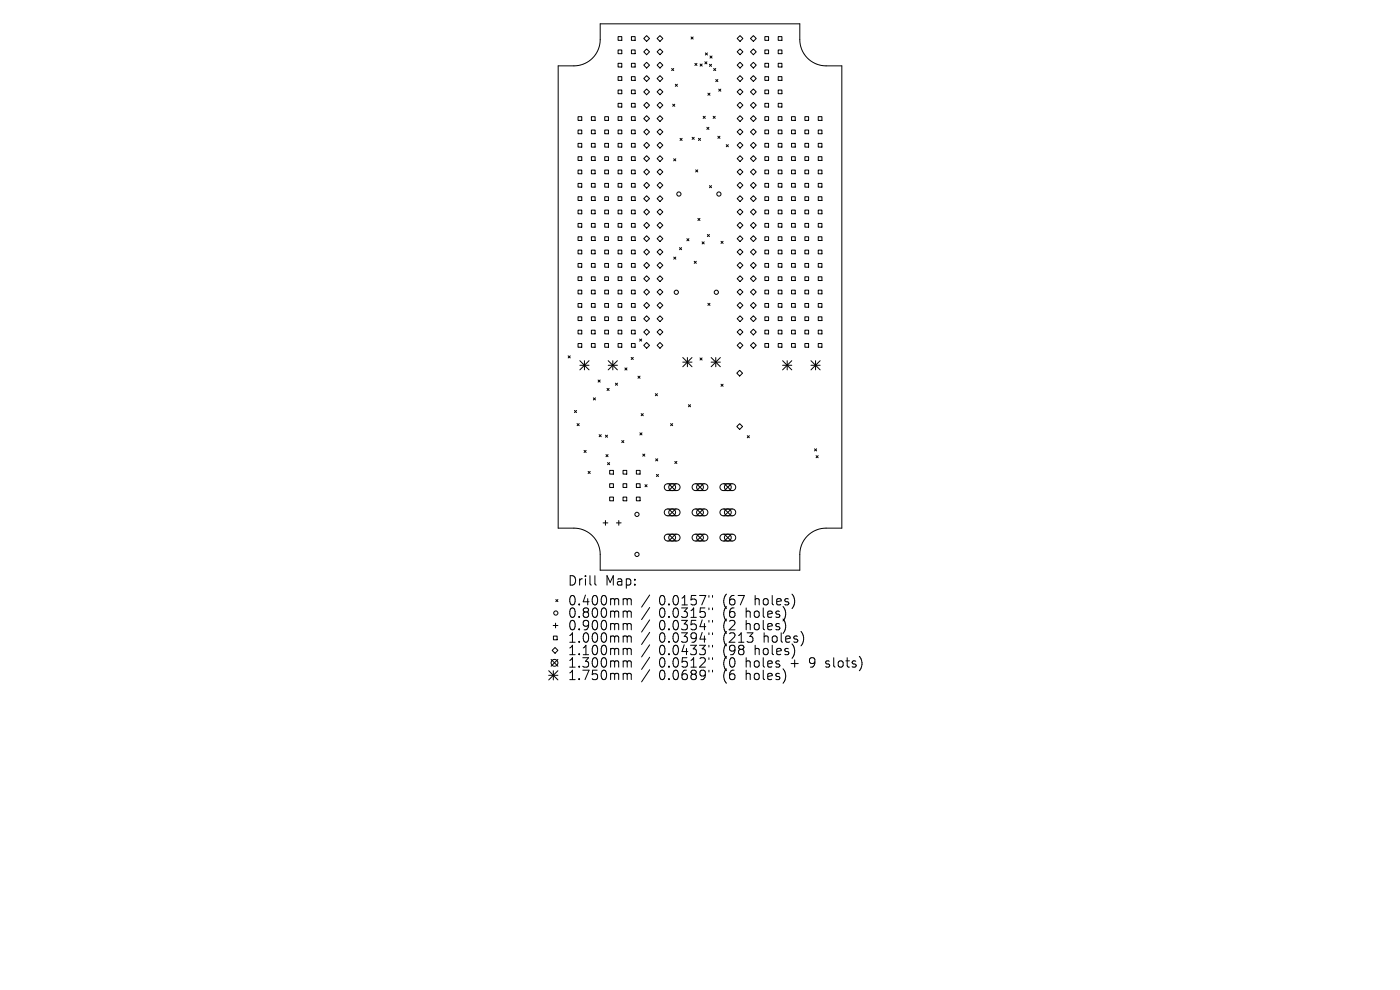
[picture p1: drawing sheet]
<svg xmlns="http://www.w3.org/2000/svg" width="297mm" height="210mm" viewBox="0 0 297 210" stroke-linecap="round" stroke-linejoin="round" font-family="sans-serif">
<defs><g id="words">
<g font-size="2.8">
<text x="120.4" y="124.5">Drill</text>
<text x="128.4" y="124.5">Map:</text>
<text x="120.4" y="128.7">0.400mm</text>
<text x="120.4" y="131.3">0.800mm</text>
<text x="139.8" y="128.7">0.0157&quot;</text>
<text x="139.8" y="131.3">0.0315&quot;</text>
<text x="153.5" y="128.7">(67</text>
<text x="153.5" y="131.3">(6</text>
<text x="158.5" y="131.3">holes)</text>
<text x="160.4" y="128.7">holes)</text>
<text x="120.4" y="134">0.900mm</text>
<text x="120.4" y="136.6">1.000mm</text>
<text x="139.8" y="134">0.0354&quot;</text>
<text x="139.8" y="136.6">0.0394&quot;</text>
<text x="153.5" y="134">(2</text>
<text x="153.5" y="136.6">(213</text>
<text x="158.5" y="134">holes)</text>
<text x="162.3" y="136.6">holes)</text>
<text x="120.4" y="139.3">1.100mm</text>
<text x="120.4" y="141.9">1.300mm</text>
<text x="139.8" y="139.3">0.0433&quot;</text>
<text x="139.8" y="141.9">0.0512&quot;</text>
<text x="153.5" y="139.3">(98</text>
<text x="153.5" y="141.9">(0</text>
<text x="158.5" y="141.9">holes</text>
<text x="160.4" y="139.3">holes)</text>
<text x="168.2" y="141.9">+</text>
<text x="172.4" y="141.9">9</text>
<text x="176" y="141.9">slots)</text>
<text x="120.4" y="144.6">1.750mm</text>
<text x="139.8" y="144.6">0.0689&quot;</text>
<text x="153.5" y="144.6">(6</text>
<text x="158.5" y="144.6">holes)</text>
</g>
</g></defs>
<g fill="none" stroke="#000" stroke-width=".21">
<path d="M118.4 14h3.4a5.6 5.6 0 0 0 5.5-5.6v-3.3h42.4v3.3a5.6 5.6 0 0 0 5.5 5.6h3.4v98h-3.4a5.6 5.6 0 0 0-5.5 5.6v3.3h-42.4v-3.3a5.6 5.6 0 0 0-5.5-5.6h-3.4zM131.1 7.8h.8v.8h-.8zM131.1 10.6h.8v.8h-.8zM131.1 13.4h.8v.8h-.8zM131.1 16.3h.8v.8h-.8zM131.1 19.1h.8v.8h-.8zM134 7.8h.7v.8h-.7zM134 10.6h.7v.8h-.7zM134 13.4h.7v.8h-.7zM134 16.3h.7v.8h-.7zM134 19.1h.7v.8h-.7zM136.6 8.2l.6-.6 .6 .6-.6 .6z"/>
<path d="M136.6 11l.6-.6 .6 .6-.6 .6zM136.6 13.8l.6-.6 .6 .6-.6 .6zM136.6 19.5l.6-.6 .6 .6-.6 .6zM137.2 16l.6 .7-.6 .6-.6-.6zM139.4 8.2l.6-.6 .6 .6-.6 .6zM139.4 11l.6-.6 .6 .6-.6 .6zM139.4 13.8l.6-.6 .6 .6-.6 .6zM139.4 16.7l.6-.7 .6 .7-.6 .6zM139.4 19.5l.6-.6 .6 .6-.6 .6zM142.5 14.5l.4 .5M142.9 14.5l-.4 .5M143.3 17.9l.4 .4"/>
<path d="M143.7 17.9l-.4 .4M146.6 7.8l.5 .5M147.1 7.8l-.5 .5M147.4 13.4l.5 .5M147.9 13.4l-.5 .5M148.5 13.6l.5 .4M149 13.6l-.5 .4M149.5 13.1l.5 .4M149.6 11.2l.5 .5M150 13.1l-.5 .4M150.1 11.2l-.5 .5M150.2 19.8l.4 .4"/>
<path d="M150.5 13.6l.5 .5M150.6 11.9l.5 .4M150.6 19.8l-.4 .4M151 13.6l-.5 .5M151.1 11.9l-.5 .4M151.4 14.5l.4 .5M151.8 16.9l.5 .4M151.8 14.5l-.4 .5M152.3 16.9l-.5 .4M152.5 18.9l.4 .4M152.9 18.9l-.4 .4M156.4 8.2l.6-.6 .6 .6-.6 .6z"/>
<path d="M156.4 11l.6-.6 .6 .6-.6 .6zM156.4 13.8l.6-.6 .6 .6-.6 .6zM156.4 16.7l.6-.7 .6 .7-.6 .6zM156.4 19.5l.6-.6 .6 .6-.6 .6zM159.2 8.2l.6-.6 .6 .6-.6 .6zM159.2 11l.6-.6 .6 .6-.6 .6zM159.2 13.8l.6-.6 .6 .6-.6 .6zM159.2 19.5l.6-.6 .6 .6-.6 .6zM159.8 16l.6 .7-.6 .6-.6-.6zM162.3 7.8h.7v.8h-.7zM162.3 10.6h.7v.8h-.7zM162.3 13.4h.7v.8h-.7z"/>
<path d="M162.3 16.3h.7v.8h-.7zM162.3 19.1h.7v.8h-.7zM165.1 7.8h.8v.8h-.8zM165.1 10.6h.8v.8h-.8zM165.1 13.4h.8v.8h-.8zM165.1 16.3h.8v.8h-.8zM165.1 19.1h.8v.8h-.8zM122.6 24.8h.8v.7h-.8zM122.6 27.6h.8v.8h-.8zM122.6 30.4h.8v.8h-.8zM122.6 33.2h.8v.8h-.8zM122.6 36.1h.8v.8h-.8z"/>
<path d="M122.6 38.9h.8v.8h-.8zM125.5 24.8h.7v.7h-.7zM125.5 27.6h.7v.8h-.7zM125.5 30.4h.7v.8h-.7zM125.5 33.2h.7v.8h-.7zM125.5 36.1h.7v.8h-.7zM125.5 38.9h.7v.8h-.7zM128.3 24.8h.8v.7h-.8zM128.3 27.6h.8v.8h-.8zM128.3 30.4h.8v.8h-.8zM128.3 33.2h.8v.8h-.8zM128.3 36.1h.8v.8h-.8z"/>
<path d="M128.3 38.9h.8v.8h-.8zM131.1 21.9h.8v.8h-.8zM131.1 24.8h.8v.7h-.8zM131.1 27.6h.8v.8h-.8zM131.1 30.4h.8v.8h-.8zM131.1 33.2h.8v.8h-.8zM131.1 36.1h.8v.8h-.8zM131.1 38.9h.8v.8h-.8zM134 21.9h.7v.8h-.7zM134 24.8h.7v.7h-.7zM134 27.6h.7v.8h-.7zM134 30.4h.7v.8h-.7z"/>
<path d="M134 33.2h.7v.8h-.7zM134 36.1h.7v.8h-.7zM134 38.9h.7v.8h-.7zM136.6 25.1l.6-.6 .6 .6-.6 .7zM136.6 28l.6-.6 .6 .6-.6 .6zM136.6 30.8l.6-.6 .6 .6-.6 .6zM136.6 36.5l.6-.6 .6 .6-.6 .6zM137.2 21.7l.6 .6-.6 .6-.6-.6zM137.2 33l.6 .6-.6 .7-.6-.7zM137.2 38.7l.6 .6-.6 .6-.6-.6zM139.4 22.3l.6-.6 .6 .6-.6 .6zM139.4 25.1l.6-.6 .6 .6-.6 .7z"/>
<path d="M139.4 28l.6-.6 .6 .6-.6 .6zM139.4 30.8l.6-.6 .6 .6-.6 .6zM139.4 33.6l.6-.6 .6 .6-.6 .7zM139.4 36.5l.6-.6 .6 .6-.6 .6zM139.4 39.3l.6-.6 .6 .6-.6 .6zM142.7 22.1l.5 .5M142.9 33.7l.5 .4M143.2 22.1l-.5 .5M143.4 33.7l-.5 .4M144.3 29.3l.4 .5M144.7 29.3l-.4 .5M146.8 29.1l.5 .5"/>
<path d="M147.3 29.1l-.5 .5M147.6 36l.4 .5M148 36l-.4 .5M148.2 29.3l.4 .5M148.6 29.3l-.4 .5M149.2 24.7l.4 .4M149.6 24.7l-.4 .4M150 27l.4 .5M150.4 27l-.4 .5M150.5 39.4l.5 .4M151 39.4l-.5 .4M151.3 24.7l.4 .4"/>
<path d="M151.7 24.7l-.4 .4M152.3 28.9l.4 .4M152.7 28.9l-.4 .4M154.1 30.7l.4 .4M154.5 30.7l-.4 .4M156.4 22.3l.6-.6 .6 .6-.6 .6zM156.4 25.1l.6-.6 .6 .6-.6 .7zM156.4 28l.6-.6 .6 .6-.6 .6zM156.4 30.8l.6-.6 .6 .6-.6 .6zM156.4 33.6l.6-.6 .6 .6-.6 .7zM156.4 36.5l.6-.6 .6 .6-.6 .6zM156.4 39.3l.6-.6 .6 .6-.6 .6z"/>
<path d="M159.2 25.1l.6-.6 .6 .6-.6 .7zM159.2 28l.6-.6 .6 .6-.6 .6zM159.2 30.8l.6-.6 .6 .6-.6 .6zM159.2 36.5l.6-.6 .6 .6-.6 .6zM159.8 21.7l.6 .6-.6 .6-.6-.6zM159.8 33l.6 .6-.6 .7-.6-.7zM159.8 38.7l.6 .6-.6 .6-.6-.6zM162.3 21.9h.7v.8h-.7zM162.3 24.8h.7v.7h-.7zM162.3 27.6h.7v.8h-.7zM162.3 30.4h.7v.8h-.7zM162.3 33.2h.7v.8h-.7z"/>
<path d="M162.3 36.1h.7v.8h-.7zM162.3 38.9h.7v.8h-.7zM165.1 21.9h.8v.8h-.8zM165.1 24.8h.8v.7h-.8zM165.1 27.6h.8v.8h-.8zM165.1 30.4h.8v.8h-.8zM165.1 33.2h.8v.8h-.8zM165.1 36.1h.8v.8h-.8zM165.1 38.9h.8v.8h-.8zM167.9 24.8h.8v.7h-.8zM167.9 27.6h.8v.8h-.8zM167.9 30.4h.8v.8h-.8z"/>
<path d="M167.9 33.2h.8v.8h-.8zM167.9 36.1h.8v.8h-.8zM167.9 38.9h.8v.8h-.8zM170.8 24.8h.7v.7h-.7zM170.8 27.6h.7v.8h-.7zM170.8 30.4h.7v.8h-.7zM170.8 33.2h.7v.8h-.7zM170.8 36.1h.7v.8h-.7zM170.8 38.9h.7v.8h-.7zM173.6 24.8h.8v.7h-.8zM173.6 27.6h.8v.8h-.8zM173.6 30.4h.8v.8h-.8z"/>
<path d="M173.6 33.2h.8v.8h-.8zM173.6 36.1h.8v.8h-.8zM173.6 38.9h.8v.8h-.8zM122.6 41.7h.8v.8h-.8zM122.6 44.6h.8v.8h-.8zM122.6 47.4h.8v.8h-.8zM122.6 50.2h.8v.8h-.8zM122.6 53.1h.8v.7h-.8zM122.6 55.9h.8v.8h-.8zM122.6 58.7h.8v.8h-.8zM125.5 41.7h.7v.8h-.7zM125.5 44.6h.7v.8h-.7z"/>
<path d="M125.5 47.4h.7v.8h-.7zM125.5 50.2h.7v.8h-.7zM125.5 53.1h.7v.7h-.7zM125.5 55.9h.7v.8h-.7zM125.5 58.7h.7v.8h-.7zM128.3 41.7h.8v.8h-.8zM128.3 44.6h.8v.8h-.8zM128.3 47.4h.8v.8h-.8zM128.3 50.2h.8v.8h-.8zM128.3 53.1h.8v.7h-.8zM128.3 55.9h.8v.8h-.8zM128.3 58.7h.8v.8h-.8z"/>
<path d="M131.1 41.7h.8v.8h-.8zM131.1 44.6h.8v.8h-.8zM131.1 47.4h.8v.8h-.8zM131.1 50.2h.8v.8h-.8zM131.1 53.1h.8v.7h-.8zM131.1 55.9h.8v.8h-.8zM131.1 58.7h.8v.8h-.8zM134 41.7h.7v.8h-.7zM134 44.6h.7v.8h-.7zM134 47.4h.7v.8h-.7zM134 50.2h.7v.8h-.7zM134 53.1h.7v.7h-.7z"/>
<path d="M134 55.9h.7v.8h-.7zM134 58.7h.7v.8h-.7zM136.6 45l.6-.7 .6 .7-.6 .6zM136.6 47.8l.6-.6 .6 .6-.6 .6zM136.6 53.5l.6-.7 .6 .7-.6 .6zM136.6 56.3l.6-.6 .6 .6-.6 .6zM137.2 41.5l.6 .6-.6 .6-.6-.6zM137.2 50l.6 .6-.6 .6-.6-.6zM137.2 58.5l.6 .6-.6 .6-.6-.6zM139.4 42.1l.6-.6 .6 .6-.6 .6zM139.4 45l.6-.7 .6 .7-.6 .6zM139.4 47.8l.6-.6 .6 .6-.6 .6z"/>
<path d="M139.4 53.5l.6-.7 .6 .7-.6 .6zM139.4 56.3l.6-.6 .6 .6-.6 .6zM139.4 59.1l.6-.6 .6 .6-.6 .6zM140 50l.6 .6-.6 .6-.6-.6zM142.9 54.5l.5 .5M143.4 54.5l-.5 .5M144.2 52.5l.4 .5M144.6 52.5l-.4 .5M145.7 50.6l.5 .5M146.2 50.6l-.5 .5M147.3 55.4l.4 .5M147.7 55.4l-.4 .5"/>
<path d="M148 46.3l.5 .5M148.5 46.3l-.5 .5M148.9 51.3l.5 .4M149.4 51.3l-.5 .4M150.1 49.7l.4 .5M150.5 49.7l-.4 .5M153 51.2l.4 .4M153.4 51.2l-.4 .4M156.4 42.1l.6-.6 .6 .6-.6 .6zM156.4 45l.6-.7 .6 .7-.6 .6zM156.4 47.8l.6-.6 .6 .6-.6 .6zM156.4 53.5l.6-.7 .6 .7-.6 .6z"/>
<path d="M156.4 56.3l.6-.6 .6 .6-.6 .6zM156.4 59.1l.6-.6 .6 .6-.6 .6zM157 50l.6 .6-.6 .6-.6-.6zM159.2 45l.6-.7 .6 .7-.6 .6zM159.2 47.8l.6-.6 .6 .6-.6 .6zM159.2 53.5l.6-.7 .6 .7-.6 .6zM159.2 56.3l.6-.6 .6 .6-.6 .6zM159.8 41.5l.6 .6-.6 .6-.6-.6zM159.8 50l.6 .6-.6 .6-.6-.6zM159.8 58.5l.6 .6-.6 .6-.6-.6zM162.3 41.7h.7v.8h-.7zM162.3 44.6h.7v.8h-.7z"/>
<path d="M162.3 47.4h.7v.8h-.7zM162.3 50.2h.7v.8h-.7zM162.3 53.1h.7v.7h-.7zM162.3 55.9h.7v.8h-.7zM162.3 58.7h.7v.8h-.7zM165.1 41.7h.8v.8h-.8zM165.1 44.6h.8v.8h-.8zM165.1 47.4h.8v.8h-.8zM165.1 50.2h.8v.8h-.8zM165.1 53.1h.8v.7h-.8zM165.1 55.9h.8v.8h-.8zM165.1 58.7h.8v.8h-.8z"/>
<path d="M167.9 41.7h.8v.8h-.8zM167.9 44.6h.8v.8h-.8zM167.9 47.4h.8v.8h-.8zM167.9 50.2h.8v.8h-.8zM167.9 53.1h.8v.7h-.8zM167.9 55.9h.8v.8h-.8zM167.9 58.7h.8v.8h-.8zM170.8 41.7h.7v.8h-.7zM170.8 44.6h.7v.8h-.7zM170.8 47.4h.7v.8h-.7zM170.8 50.2h.7v.8h-.7zM170.8 53.1h.7v.7h-.7z"/>
<path d="M170.8 55.9h.7v.8h-.7zM170.8 58.7h.7v.8h-.7zM173.6 41.7h.8v.8h-.8zM173.6 44.6h.8v.8h-.8zM173.6 47.4h.8v.8h-.8zM173.6 50.2h.8v.8h-.8zM173.6 53.1h.8v.7h-.8zM173.6 55.9h.8v.8h-.8zM173.6 58.7h.8v.8h-.8zM120.5 75.5l.5 .4M121 75.5l-.5 .4M122.6 61.6h.8v.7h-.8z"/>
<path d="M122.6 64.4h.8v.8h-.8zM122.6 67.2h.8v.8h-.8zM122.6 70h.8v.8h-.8zM122.6 72.9h.8v.8h-.8zM123 76.5l2 2M123 77.5h2M124 76.5v2M125 76.5l-2 2M125.5 61.6h.7v.7h-.7zM125.5 64.4h.7v.8h-.7zM125.5 67.2h.7v.8h-.7zM125.5 70h.7v.8h-.7z"/>
<path d="M125.5 72.9h.7v.8h-.7zM128.3 61.6h.8v.7h-.8zM128.3 64.4h.8v.8h-.8zM128.3 67.2h.8v.8h-.8zM128.3 70h.8v.8h-.8zM128.3 72.9h.8v.8h-.8zM129 77.5h2M129 76.5l2 2M130 76.5v2M131 76.5l-2 2M131.1 61.6h.8v.7h-.8zM131.1 64.4h.8v.8h-.8z"/>
<path d="M131.1 67.2h.8v.8h-.8zM131.1 70h.8v.8h-.8zM131.1 72.9h.8v.8h-.8zM132.6 78l.4 .5M133 78l-.4 .5M133.9 75.8l.4 .5M134 61.6h.7v.7h-.7zM134 64.4h.7v.8h-.7zM134 67.2h.7v.8h-.7zM134 70h.7v.8h-.7zM134 72.9h.7v.8h-.7zM134.3 75.8l-.4 .5"/>
<path d="M135.3 79.8l.5 .4M135.7 71.9l.4 .5M135.8 79.8l-.5 .4M136.1 71.9l-.4 .5M136.6 61.9l.6-.6 .6 .6-.6 .7zM136.6 67.6l.6-.6 .6 .6-.6 .6zM136.6 73.3l.6-.6 .6 .6-.6 .6zM137.2 64.2l.6 .6-.6 .6-.6-.6zM137.2 69.8l.6 .6-.6 .6-.6-.6zM139.4 61.9l.6-.6 .6 .6-.6 .7zM139.4 67.6l.6-.6 .6 .6-.6 .6zM139.4 70.4l.6-.6 .6 .6-.6 .6z"/>
<path d="M139.4 73.3l.6-.6 .6 .6-.6 .6zM140 64.2l.6 .6-.6 .6-.6-.6zM144.9 75.8l1.9 2M144.9 76.8h1.9M145.8 75.8v2M146.8 75.8l-1.9 2M148.5 75.9l.4 .5M148.9 75.9l-.4 .5M150.2 64.3l.4 .5M150.6 64.3l-.4 .5M150.9 76.8h1.9M150.9 75.8l1.9 2"/>
<path d="M151.8 75.8v2M152.8 75.8l-1.9 2M156.3 79.2l.6-.7 .6 .7-.6 .6zM156.4 61.9l.6-.6 .6 .6-.6 .7zM156.4 67.6l.6-.6 .6 .6-.6 .6zM156.4 70.4l.6-.6 .6 .6-.6 .6zM156.4 73.3l.6-.6 .6 .6-.6 .6zM157 64.2l.6 .6-.6 .6-.6-.6zM159.2 61.9l.6-.6 .6 .6-.6 .7zM159.2 67.6l.6-.6 .6 .6-.6 .6zM159.2 73.3l.6-.6 .6 .6-.6 .6zM159.8 64.2l.6 .6-.6 .6-.6-.6z"/>
<path d="M159.8 69.8l.6 .6-.6 .6-.6-.6zM162.3 61.5h.7v.8h-.7zM162.3 64.4h.7v.8h-.7zM162.3 67.2h.7v.8h-.7zM162.3 70h.7v.8h-.7zM162.3 72.9h.7v.8h-.7zM165.1 61.5h.8v.8h-.8zM165.1 64.4h.8v.8h-.8zM165.1 67.2h.8v.8h-.8zM165.1 70h.8v.8h-.8zM165.1 72.9h.8v.8h-.8zM166 77.5h2"/>
<path d="M166 76.5l2 2M167 76.5v2M167.9 61.5h.8v.8h-.8zM167.9 64.4h.8v.8h-.8zM167.9 67.2h.8v.8h-.8zM167.9 70h.8v.8h-.8zM167.9 72.9h.8v.8h-.8zM168 76.5l-2 2M170.8 61.5h.7v.8h-.7zM170.8 64.4h.7v.8h-.7zM170.8 67.2h.7v.8h-.7zM170.8 70h.7v.8h-.7z"/>
<path d="M170.8 72.9h.7v.8h-.7zM172 77.5h2M172 76.5l2 2M173 76.5v2M173.6 61.5h.8v.8h-.8zM173.6 64.4h.8v.8h-.8zM173.6 67.2h.8v.8h-.8zM173.6 70h.8v.8h-.8zM173.6 72.9h.8v.8h-.8zM174 76.5l-2 2M121.9 87.1l.4 .4M122.3 87.1l-.4 .4"/>
<path d="M122.4 89.9l.5 .4M122.9 89.9l-.5 .4M123.9 95.5l.4 .5M124.3 95.5l-.4 .5M124.8 100l.4 .4M125.2 100l-.4 .4M125.9 84.4l.4 .4M126.3 84.4l-.4 .4M126.9 80.6l.4 .5M127.1 92.2l.5 .4M127.3 80.6l-.4 .5M127.6 92.2l-.5 .4"/>
<path d="M128.4 92.3l.5 .5M128.6 96.4l.4 .5M128.8 82.4l.4 .4M128.9 92.3l-.5 .5M128.9 98.1l.4 .5M129 96.4l-.4 .5M129.2 82.4l-.4 .4M129.3 98.1l-.4 .5M129.3 99.8h.8v.8h-.8zM130.6 81.3l.4 .4M131 81.3l-.4 .4M131.9 93.5l.4 .4"/>
<path d="M132.2 99.8h.8v.8h-.8zM132.3 93.5l-.4 .4M135 99.8h.8v.8h-.8zM135.7 91.8l.5 .5M136 87.7l.5 .5M136.2 91.8l-.5 .5M136.4 96.3l.4 .5M136.5 87.7l-.5 .5M136.8 96.3l-.4 .5M139 83.5l.5 .5M139.1 97.3l.4 .5M139.5 83.5l-.5 .5"/>
<path d="M139.5 97.3l-.4 .5M142.3 89.9l.4 .4M142.7 89.9l-.4 .4M143.2 97.9l.4 .4M143.6 97.9l-.4 .4M146 85.8l.5 .5M146.5 85.8l-.5 .5M153 81.5l.4 .4M153.4 81.5l-.4 .4M156.3 90.5l.6-.6 .6 .6-.6 .6zM158.5 92.4l.5 .5M159 92.4l-.5 .5"/>
<path d="M172.8 95.2l.4 .5M173.1 96.7l.5 .4M173.2 95.2l-.4 .5M173.6 96.7l-.5 .4M127.9 110.9h1M128.4 110.4v1M129.3 102.6h.8v.8h-.8zM129.3 105.4h.8v.8h-.8zM130.8 110.9h1M131.3 110.4v1M132.2 102.6h.8v.8h-.8zM132.2 105.4h.8v.8h-.8z"/>
<path d="M135 102.6h.8v.8h-.8zM135 105.4h.8v.8h-.8zM136.8 102.8l.5 .5M137.3 102.8l-.5 .5M139.3 100.6l.4 .5M139.7 100.6l-.4 .5M141.1 102.8l.5-.2h1.9a.72 .72 0 0 1 .8 .7 .72 .72 0 0 1-.8 .8h-1.9a.72 .72 0 0 1-.6-.5 .72 .72 0 0 1 .1-.8zM141.1 108.2l.5-.2h1.9a.72 .72 0 0 1 .8 .7 .72 .72 0 0 1-.8 .7h-1.9a.72 .72 0 0 1-.6-.4 .72 .72 0 0 1 .1-.8zM141.1 113.5l.5-.2h1.9a.72 .72 0 0 1 .8 .7 .72 .72 0 0 1-.8 .8h-1.9a.72 .72 0 0 1-.6-.5 .72 .72 0 0 1 .1-.8zM141.9 102.6l1.4 1.5M141.9 108l1.4 1.4M141.9 113.3l1.4 1.5"/>
<path d="M143.3 102.6l-1.4 1.5M143.3 108l-1.4 1.4M143.3 113.3l-1.4 1.5M147 102.8l.5-.2h1.9a.72 .72 0 0 1 .8 .7 .72 .72 0 0 1-.8 .8h-1.8a.72 .72 0 0 1-.7-.5 .72 .72 0 0 1 .1-.8zM147 108.2l.5-.2h1.9a.72 .72 0 0 1 .8 .7 .72 .72 0 0 1-.8 .7h-1.8a.72 .72 0 0 1-.7-.4 .72 .72 0 0 1 .1-.8zM147 113.5l.5-.2h1.9a.72 .72 0 0 1 .8 .7 .72 .72 0 0 1-.8 .8h-1.8a.72 .72 0 0 1-.7-.5 .72 .72 0 0 1 .1-.8zM147.8 102.6l1.4 1.5M147.8 108l1.4 1.4M147.8 113.3l1.4 1.5M149.2 102.6l-1.4 1.5M149.2 108l-1.4 1.4M149.2 113.3l-1.4 1.5"/>
<path d="M152.9 102.8l.5-.2h2a.72 .72 0 0 1 .7 .7 .72 .72 0 0 1-.7 .8h-1.9a.72 .72 0 0 1-.7-.5 .72 .72 0 0 1 .1-.8zM152.9 108.2l.5-.2h2a.72 .72 0 0 1 .7 .7 .72 .72 0 0 1-.7 .7h-1.9a.72 .72 0 0 1-.7-.4 .72 .72 0 0 1 .1-.8zM152.9 113.5l.5-.2h2a.72 .72 0 0 1 .7 .7 .72 .72 0 0 1-.7 .8h-1.9a.72 .72 0 0 1-.7-.5 .72 .72 0 0 1 .1-.8zM153.7 102.6l1.4 1.5M153.7 108l1.4 1.4M153.7 113.3l1.4 1.5M155.1 113.3l-1.4 1.5M155.1 102.6l-1.4 1.5M155.1 108l-1.4 1.4M116.9 139.9l1.5 1.4M117.4 132.7h1M117.4 134.9h.8v.8h-.8z"/>
<path d="M117.7 137.4l.7 .6-.7 .6-.6-.6zM117.9 132.2v1M117.9 127.2l.5 .4M118.4 127.2l-.5 .4M118.4 139.9l-1.5 1.4M126.2 122.1v1.7l.3 .3M132.5 127l.5 .1 .1 .2M132.5 129.6h.3l.3 .3M132.5 132.3l.5 .1 .1 .2M132.5 134.9l.5 .1 .1 .2M132.5 137.5h.3l.3 .3M133.1 127.3l.2-.3 .5 .1 .1 1.2"/>
<path d="M133.1 127.3v1M133.1 129.9v1.1M133.1 132.6v1M133.1 135.2v1M133.1 137.8v1.1M133.1 129.9l.2-.3 .5 .1 .1 1.3M133.1 132.6l.2-.3 .5 .1 .1 1.2M133.1 135.2l.2-.3 .5 .1 .1 1.2M133.1 137.8l.2-.3 .5 .1 .1 1.3M137.8 126.2l-1.7 2.6M137.8 128.9l-1.7 2.5M137.8 131.5l-1.7 2.6"/>
<path d="M137.8 134.1l-1.7 2.6M137.8 136.8l-1.7 2.6M137.8 139.4l-1.7 2.6M150.4 126.3v.4M150.4 129v.3M150.4 131.6v.4M150.4 134.2v.4M150.4 136.9v.4M150.4 139.5v.4M151.2 126.3v.4M151.2 129v.3M151.2 131.6v.4"/>
<path d="M151.2 134.2v.4M151.2 136.9v.4M151.2 139.5v.4M116.4 142.3l2 1.9M116.4 143.3h2M117.4 142.3v1.9M118.4 142.3l-2 1.9M132.5 140.2l.5 .1 .1 .2M132.5 142.8l.5 .1 .1 .2M133.1 140.5v1M133.1 143.1v1.1M133.1 140.5l.2-.3 .5 .1 .1 1.2"/>
<path d="M133.1 143.1l.2-.3 .5 .1 .1 1.3M137.8 142.1l-1.7 2.5M150.4 142.2v.3M151.2 142.2v.3M175.2 141.4l.1 .1M175.3 140.3v.5"/>
<circle cx="144" cy="41.2" r=".45"/>
<circle cx="152.5" cy="41.2" r=".45"/>
<circle cx="143.5" cy="62" r=".45"/>
<circle cx="152" cy="62" r=".45"/>
<circle cx="135.1" cy="117.6" r=".45"/>
<circle cx="135.1" cy="109.1" r=".45"/>
<circle cx="142.6" cy="103.3" r=".72"/>
<circle cx="142.6" cy="114" r=".72"/>
<circle cx="142.6" cy="108.7" r=".72"/>
<circle cx="148.5" cy="103.3" r=".72"/>
<circle cx="148.5" cy="114" r=".72"/>
<circle cx="148.5" cy="108.7" r=".72"/>
<circle cx="154.4" cy="103.3" r=".72"/>
<circle cx="154.4" cy="114" r=".72"/>
<circle cx="154.4" cy="108.7" r=".72"/>
<circle cx="117.9" cy="130" r=".45"/>
<circle cx="117.6" cy="140.6" r=".72"/>
</g>
<use href="#words"/>
</svg>
